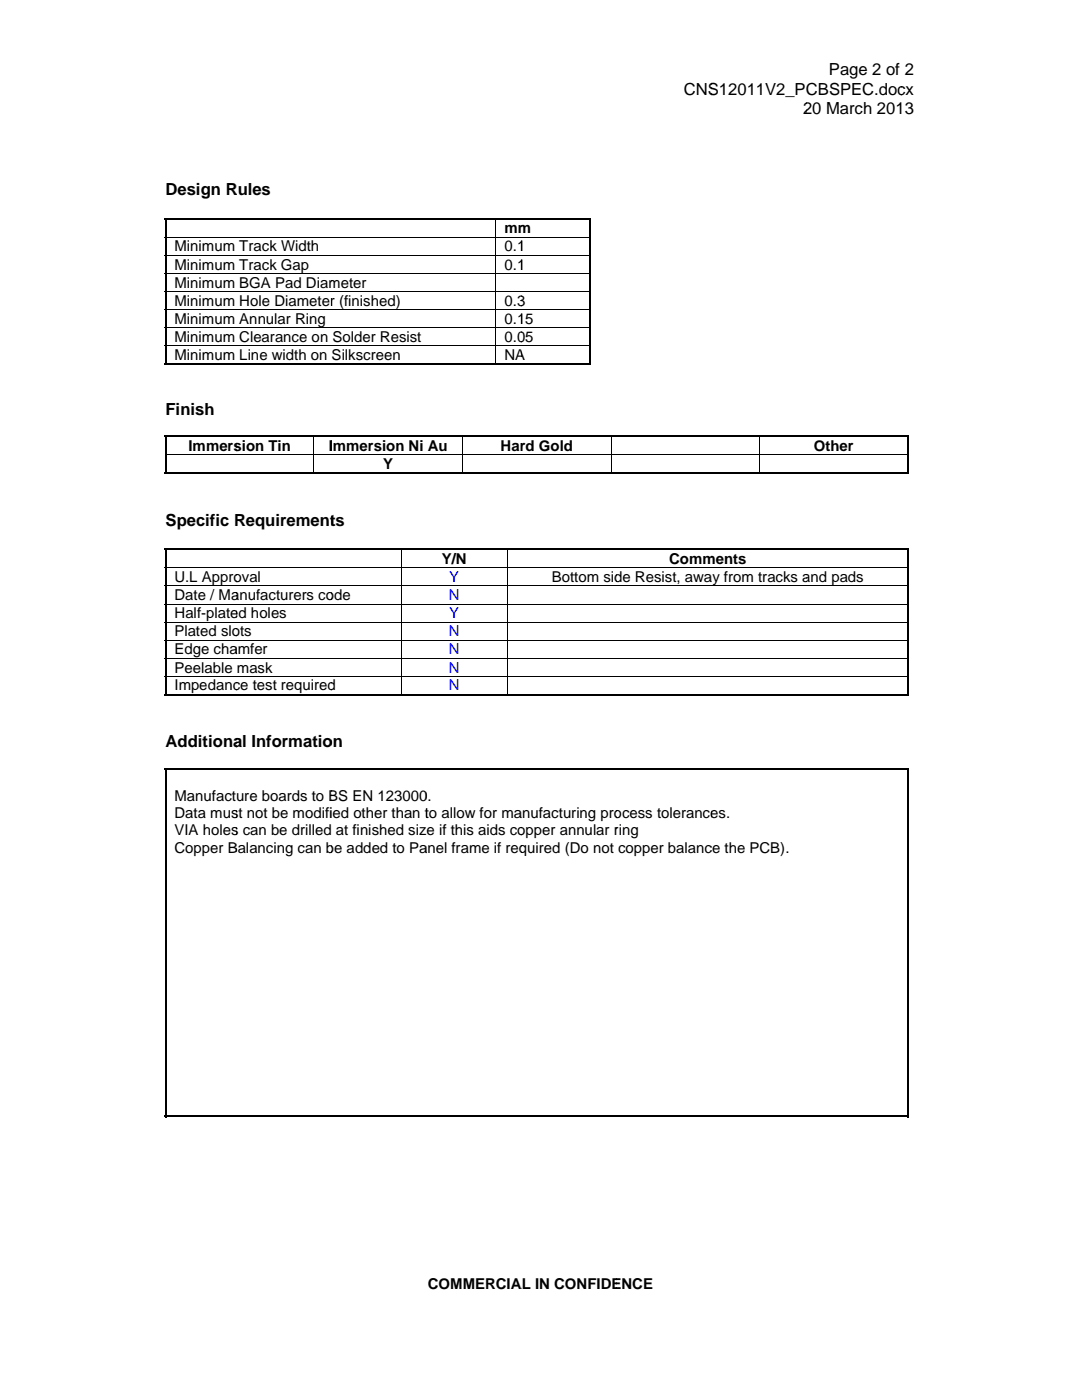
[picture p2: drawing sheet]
<svg xmlns="http://www.w3.org/2000/svg" width="216mm" height="279mm" viewBox="0 0 216 279" stroke-linecap="round" stroke-linejoin="round" font-family="sans-serif">
<defs><g id="words">
<g font-size="3.3">
<text x="165.4" y="15">Page 2 of 2</text>
<text x="136.4" y="18.9">CNS12011V2_PCBSPEC.docx</text>
<text x="141.2" y="18.9">S</text>
<text x="160.2" y="22.7">20 March 2013</text>
<text x="160.2" y="22.7">2</text>
<text x="179" y="18.9">c</text>
<text x="33" y="38.9">Design Rules</text>
<text x="45" y="38.9">R</text>
<text x="33" y="82.7">Finish</text>
<text x="33" y="104.9">Specific Requirementts</text>
<text x="46.7" y="104.9">R</text>
<text x="33" y="149.1">Additional Information</text>
<text x="46.5" y="149.1">a</text>
<text x="64.4" y="149.1">o</text>
</g>
<g font-size="3">
<text x="100.7" y="46.6">mm</text>
<text x="103.3" y="46.6">m</text>
<text x="34.8" y="50.2">Minimum Track Width</text>
<text x="34.8" y="53.8">Minimum Track Gap</text>
<text x="100.7" y="50.2">0.1</text>
<text x="100.7" y="53.8">0.1</text>
<text x="103.2" y="50.2">1</text>
<text x="103.2" y="53.8">1</text>
<text x="34.8" y="57.4">Minimum BGA Pad Diameter</text>
<text x="65.5" y="57.4">m</text>
<text x="34.8" y="61">Minimum Hole Diameterr (finished)</text>
<text x="34.8" y="64.6">Minimum Annular Ring</text>
<text x="100.7" y="61">0.3</text>
<text x="100.7" y="64.6">0.15</text>
<text x="103.2" y="61">3</text>
<text x="103.2" y="64.6">1</text>
<text x="34.8" y="68.2">Minimum Clearance on Solder Resist</text>
<text x="34.8" y="71.8">Minimum Line width on Silkscreen</text>
<text x="100.7" y="68.2">0.05</text>
<text x="100.7" y="71.8">NA</text>
<text x="102.8" y="71.8">A</text>
<text x="103.2" y="68.2">0</text>
<text x="37.6" y="90">Immersion Tin</text>
<text x="46.6" y="90">s</text>
<text x="65.6" y="90">Immersion Ni Au</text>
<text x="65.6" y="90">I</text>
<text x="76.5" y="93.6">Y</text>
<text x="99.9" y="90">Harrd Gold</text>
<text x="162.4" y="90">Other</text>
<text x="88.2" y="112.6">Y/N</text>
<text x="133.5" y="112.6">Comments</text>
<text x="140.2" y="112.6">m</text>
<text x="34.8" y="116.2">U.L Approval</text>
<text x="34.8" y="119.8">Date / Manufacturers code</text>
<text x="46.1" y="119.8">a</text>
<text x="46.6" y="116.2">o</text>
<text x="65" y="119.8">o</text>
<text x="110.1" y="116.2">Bottom side Resist, away from tracks and pads</text>
<text x="122.6" y="116.2">d</text>
<text x="140.5" y="116.2">a</text>
<text x="160.1" y="116.2">a</text>
<text x="34.8" y="123.4">Half-plated holes</text>
<text x="45.9" y="123.4">e</text>
<text x="34.8" y="127">Plated slots</text>
<text x="34.8" y="130.6">Edge chamfer</text>
<text x="45.8" y="130.6">a</text>
<text x="46.3" y="127">o</text>
<text x="34.8" y="134.2">Peelable mask</text>
<text x="34.8" y="137.8">Impedance test required</text>
<text x="46.4" y="137.8">c</text>
<text x="65.4" y="137.8">d</text>
<text x="34.8" y="159.9">Manufacture boards to BS EN 123000.</text>
<text x="65.5" y="159.9">B</text>
<text x="83.6" y="159.9">0</text>
<text x="34.8" y="163.3">Data must not be modifiied other than tto allow for manufacturing pro</text>
<text x="34.8" y="166.7">VIA holes can be drilled at finished size if this aids copper annular rring</text>
<text x="46.1" y="163.3">s</text>
<text x="46.1" y="166.7">s</text>
<text x="102.5" y="163.3">a</text>
<text x="103.2" y="166.7">o</text>
<text x="122.5" y="163.3">ocess tolerance</text>
<text x="141.7" y="163.3">es.</text>
<text x="34.8" y="170.1">Copper Balancing can be added to Panel frame if required (Do not copper balanc</text>
<text x="45.4" y="170.1">B</text>
<text x="65" y="170.1">b</text>
<text x="83.6" y="170.1">a</text>
<text x="103.5" y="170.1">q</text>
<text x="140.6" y="170.1">ce the PCB).</text>
<text x="85.3" y="257.3">COMMERCIAL IN CONFIDENCE</text>
<text x="102" y="257.3">A</text>
<text x="122" y="257.3">E</text>
</g>
<g font-size="3" fill="#00f">
<text x="89.6" y="119.8">N</text>
<text x="89.6" y="116.2">Y</text>
<text x="89.6" y="123.4">Y</text>
<text x="89.6" y="127">N</text>
<text x="89.6" y="130.6">N</text>
<text x="89.6" y="134.2">N</text>
<text x="89.6" y="137.8">N</text>
</g>
</g></defs>
<g fill="#000">
<path d="M32.9 43.5h.3v.3h-.3zM98.8 43.8h.2zM117.6 43.5h.3v.3h-.3zM117.6 72.5h.3v.3h-.3zM32.9 86.9h.3v.3h-.3zM62.6 87.2h.1zM92.2 87.2h.2zM121.9 87.2h.1zM121.9 86.9h1.1v.3h-1.1zM121.9 94.3h1.1v.3h-1.1zM151.5 87.2h.2zM179.9 86.9h1.2v.3h-1.2z"/>
<path d="M179.9 90.7h1.5v.1h-1.5zM179.9 94.3h1.2v.3h-1.2zM181.1 86.9h.3v.3h-.3zM181.1 94.3h.3v.3h-.3zM32.9 109.5h.3v.3h-.3zM80 109.8h.2zM101.2 109.8h.1zM179.9 109.5h1.2v.3h-1.2zM179.9 113.3h1.5v.1h-1.5zM179.9 116.9h1.5v.1h-1.5zM181.1 109.5h.3v.3h-.3zM179.9 120.5h1.5v.1h-1.5z"/>
<path d="M179.9 124.1h1.5v.1h-1.5zM179.9 127.7h1.5v.1h-1.5zM179.9 131.3h1.5v.1h-1.5zM179.9 134.9h1.5v.1h-1.5zM179.9 138.5h1.2v.3h-1.2zM181.1 138.5h.3v.3h-.3zM32.9 153.3h.3v.3h-.3zM179.9 153.3h1.2v.3h-1.2zM181.1 153.3h.3v.3h-.3zM179.9 222.7h1.2v.3h-1.2zM181.1 222.7h.3v.3h-.3z"/>
</g>
<g fill="none" stroke="#000" stroke-width=".32">
<path d="M32.9 43.6h84.7M33 43.8v3.4M33 47.4v3.4M33 51v3.5M33 54.6v3.5M33 58.2v3.5M117.7 43.8v3.4M117.7 47.4v3.4M117.7 51v3.5M117.7 54.6v3.5M117.7 58.2v3.5M32.9 72.6h84.7"/>
<path d="M33 61.8v3.5M33 65.4v3.5M33 69v3.8M117.7 61.8v3.5M117.7 65.4v3.5M117.7 69v3.8M32.9 87.1h89M32.9 94.4h89M33 87.2v7.4M123 87.1h56.9M123 94.4h56.9M181.2 87.2v3.5"/>
<path d="M181.2 90.8v3.8M32.9 109.7h147M33 109.8v3.5M33 113.4v3.5M33 117v3.5M181.2 109.8v3.5M181.2 113.4v3.5M181.2 117v3.5M32.9 138.6h147M33 120.6v3.5M33 124.2v3.5M33 127.8v3.5"/>
<path d="M33 131.4v3.5M33 135v3.8M181.2 120.6v3.5M181.2 124.2v3.5M181.2 127.8v3.5M181.2 131.4v3.5M181.2 135v3.8M32.9 153.5h147M33 153.6v69.4M181.2 153.6v69.4M32.9 222.8h147"/>
</g>
<g fill="none" stroke="#000" stroke-width=".2">
<path d="M32.9 47.3h85M32.9 50.9h85M32.9 54.5h85M32.9 58.1h85M98.9 43.8v3.4M98.9 47.4v3.4M98.9 51v3.5M98.9 54.6v3.5M98.9 58.2v3.5M32.9 61.7h85M32.9 65.4h85M32.9 68.9h85"/>
<path d="M98.9 61.8v3.5M98.9 65.4v3.5M98.9 69v3.5M33.2 90.8h146.7M62.7 87.2v3.5M62.7 90.8v3.5M92.3 87.2v3.5M92.3 90.8v3.5M122 87.2v3.5M122 90.8v3.5M151.6 87.2v3.5M151.6 90.8v3.5"/>
<path d="M32.9 113.3h147M32.9 116.9h147M80.1 109.8v3.5M80.1 113.4v3.5M80.1 117v3.5M101.3 109.8v3.5M101.3 113.4v3.5M101.3 117v3.5M32.9 120.6h147M32.9 124.2h147M32.9 127.7h147M32.9 131.3h147"/>
<path d="M32.9 134.9h147M80.1 120.6v3.5M80.1 124.2v3.5M80.1 127.8v3.5M80.1 131.4v3.5M80.1 135v3.5M101.3 120.6v3.5M101.3 124.2v3.5M101.3 127.8v3.5M101.3 131.4v3.5M101.3 135v3.5"/>
</g>
<use href="#words"/>
</svg>
